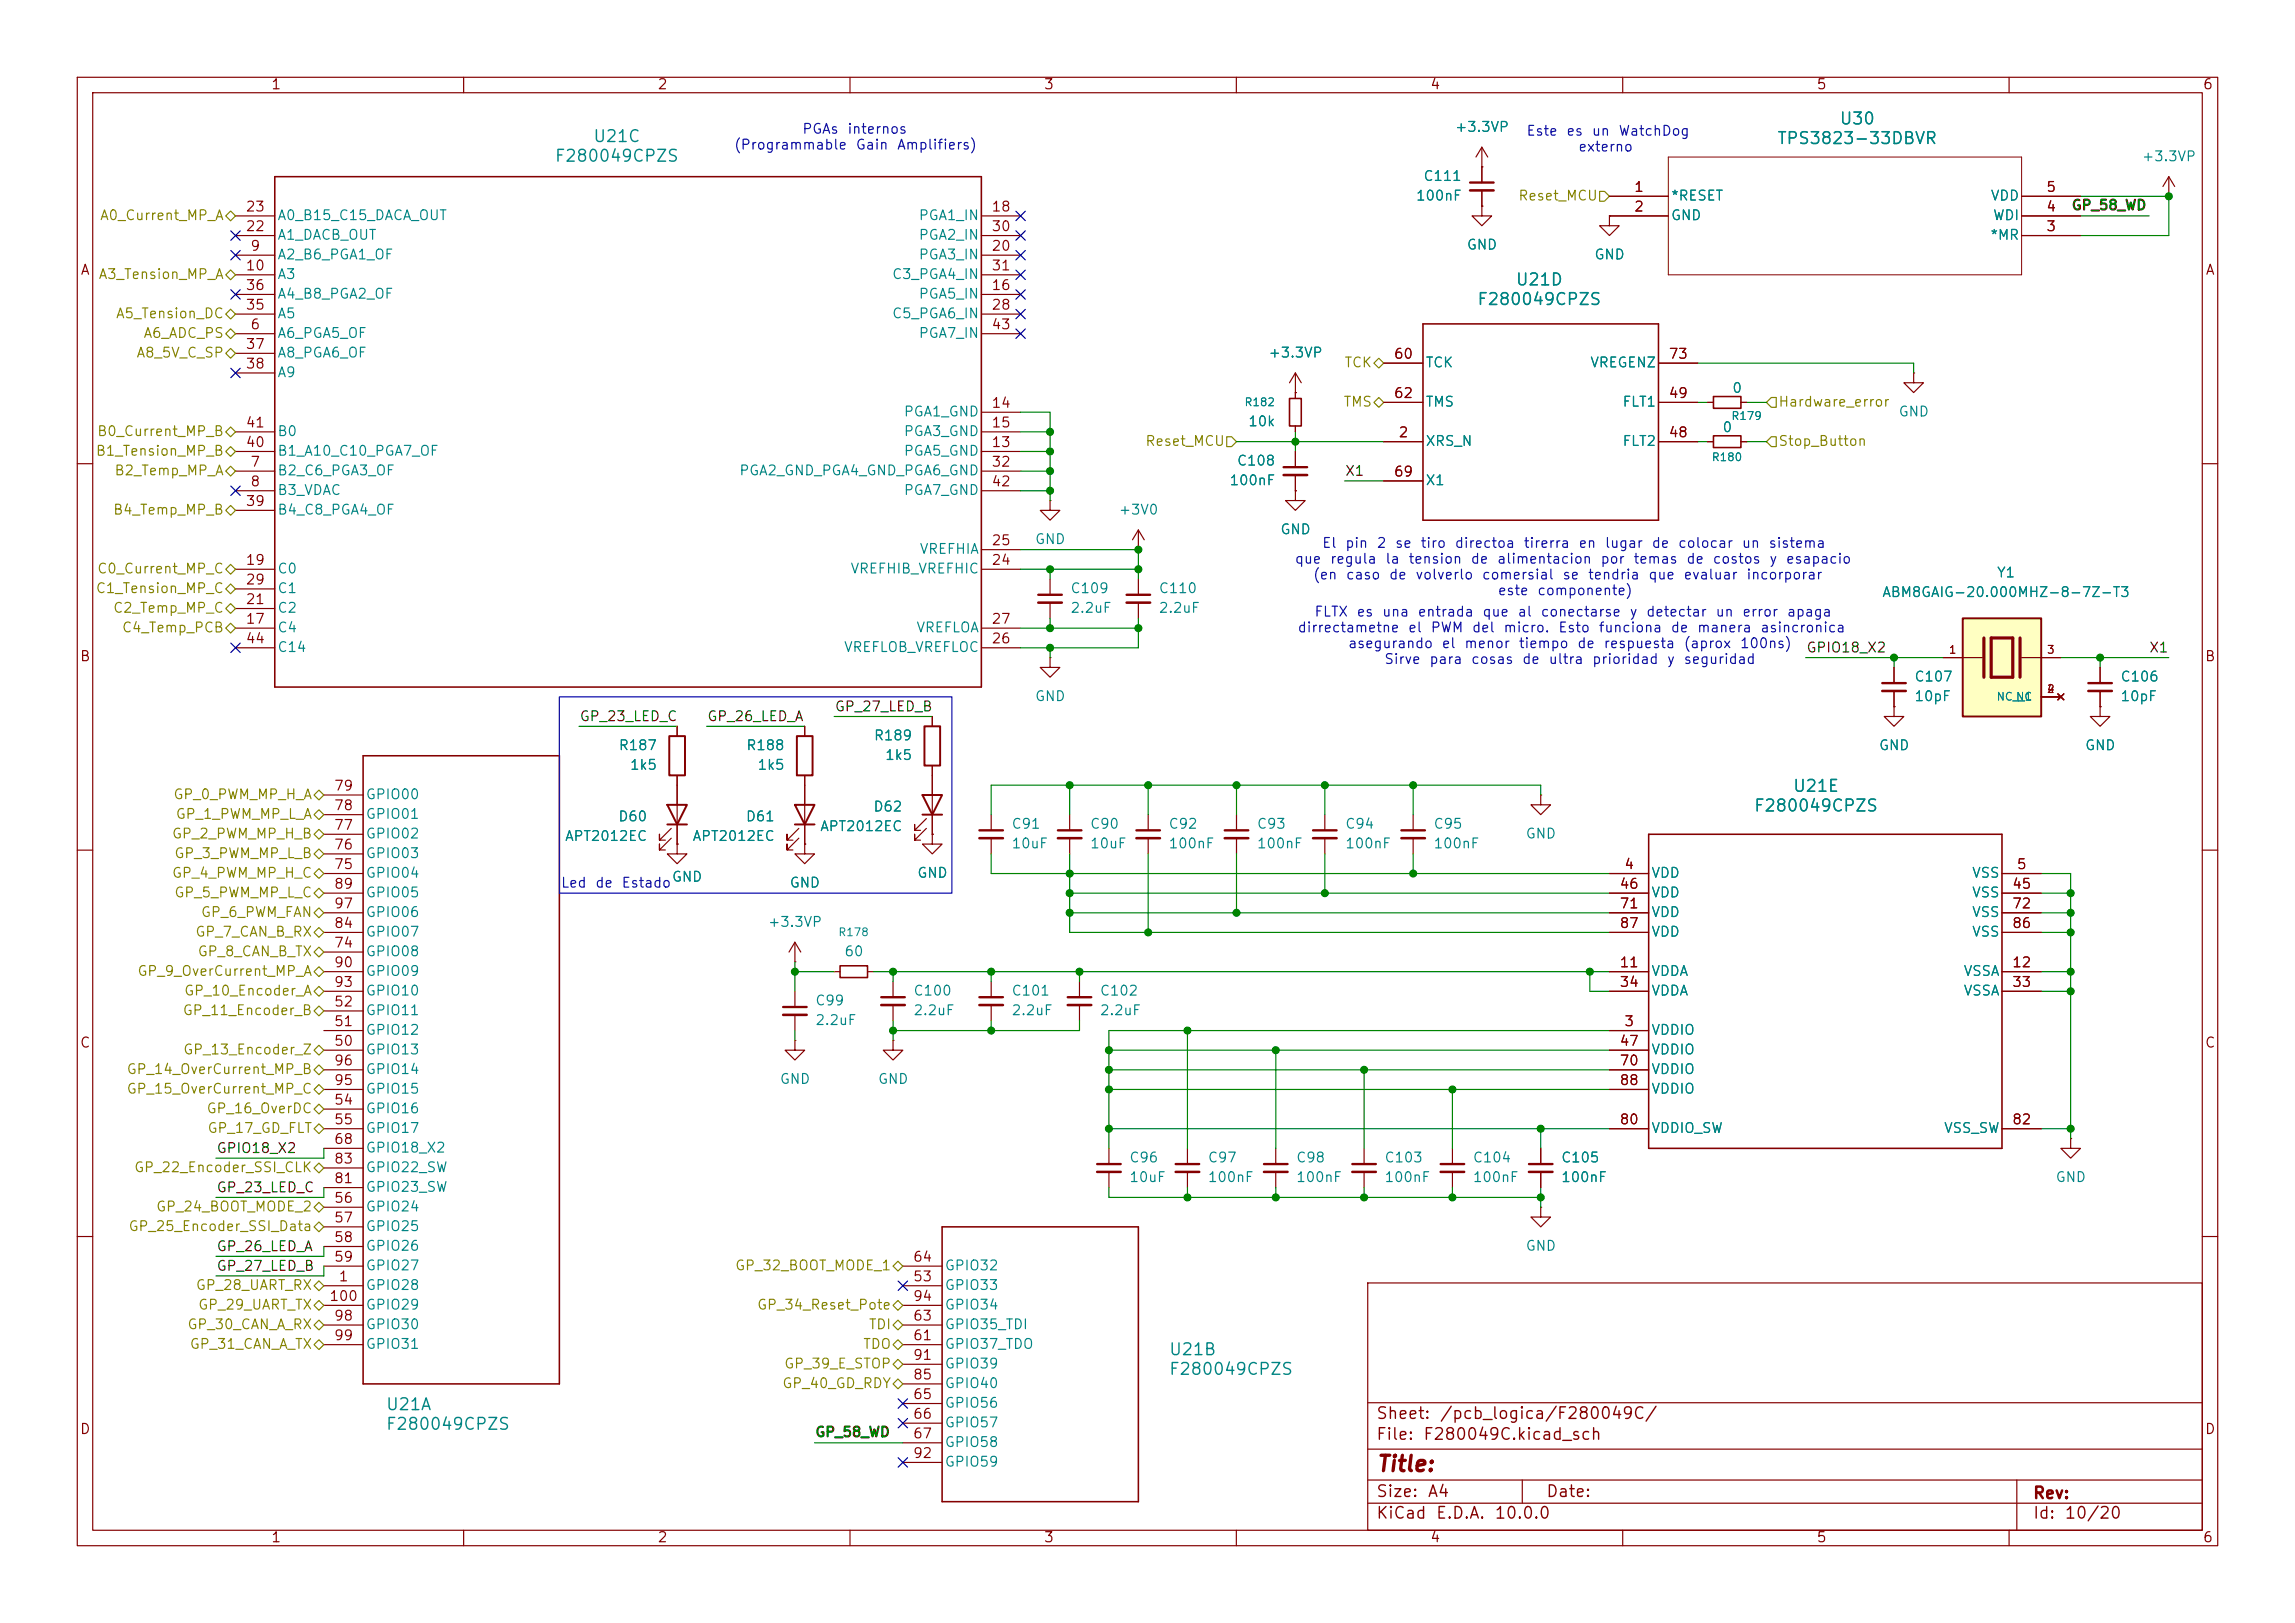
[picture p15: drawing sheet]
<svg xmlns="http://www.w3.org/2000/svg" width="297mm" height="210mm" viewBox="0 0 297 210" stroke-linecap="round" stroke-linejoin="round" font-family="sans-serif">
<defs><g id="words">
<text font-size="2" fill="#840000" x="178" y="190.9">Title:</text>
<g font-size="1.5" fill="#008484">
<text x="238" y="16.5">U30</text>
<text x="71.7" y="21.3">F280049CPZS</text>
<text x="76.7" y="18.8">U21C</text>
<text x="229.9" y="19">TPS3823-33DBVR</text>
<text x="191.1" y="39.9">F280049CPZS</text>
<text x="196" y="37.3">U21D</text>
<text x="226.9" y="105.4">F280049CPZS</text>
<text x="231.9" y="102.8">U21E</text>
<text x="151.2" y="178.3">F280049CPZS</text>
<text x="151.2" y="175.7">U21B</text>
<text x="49.8" y="182.9">U21A</text>
<text x="49.8" y="185.4">F280049CPZS</text>
</g>
<g font-size="1.5" fill="#840000">
<text x="178" y="184">Sheet:</text>
<text x="186.2" y="184">/pcb_logica/F280049C/</text>
<text x="178" y="186.7">File:</text>
<text x="184.1" y="186.7">F280049C.kicad_sch</text>
<text x="178" y="196.9">KiCad</text>
<text x="178" y="194.1">Size:</text>
<text x="184.7" y="194.1">A4</text>
<text x="185.7" y="196.9">E.D.A.</text>
<text x="193.3" y="196.9">10.0.0</text>
<text x="200" y="194.1">Date:</text>
<text x="263" y="194.3">Rev:</text>
<text x="263" y="196.9">Id:</text>
<text x="267.1" y="196.9">10/20</text>
</g>
<g font-size="1.3" fill="#840000">
<text x="35" y="11.9">1</text>
<text x="85" y="11.9">2</text>
<text x="135" y="11.9">3</text>
<text x="185" y="11.9">4</text>
<text x="235" y="11.9">5</text>
<text x="285" y="11.9">6</text>
<text x="31.7" y="27.7">23</text>
<text x="128.2" y="27.7">18</text>
<text x="211.4" y="25.1">1</text>
<text x="211.4" y="27.7">2</text>
<text x="264.7" y="27.7">4</text>
<text x="264.7" y="25.1">5</text>
<text x="10.3" y="35.9">A</text>
<text x="31.7" y="35.3">10</text>
<text x="31.7" y="30.2">22</text>
<text x="32.3" y="32.8">9</text>
<text x="128.2" y="32.8">20</text>
<text x="128.2" y="30.2">30</text>
<text x="128.2" y="35.3">31</text>
<text x="264.7" y="30.2">3</text>
<text x="285.3" y="35.9">A</text>
<text x="31.7" y="40.4">35</text>
<text x="31.7" y="37.8">36</text>
<text x="128.2" y="37.8">16</text>
<text x="128.2" y="40.4">28</text>
<text x="31.7" y="45.5">37</text>
<text x="32.3" y="42.9">6</text>
<text x="128.2" y="42.9">43</text>
<text x="180.3" y="46.7">60</text>
<text x="215.9" y="46.7">73</text>
<text x="31.7" y="48">38</text>
<text x="128.2" y="53.1">14</text>
<text x="180.3" y="51.8">62</text>
<text x="215.9" y="51.8">49</text>
<text x="31.7" y="58.2">40</text>
<text x="31.7" y="55.6">41</text>
<text x="128.2" y="58.2">13</text>
<text x="128.2" y="55.6">15</text>
<text x="180.9" y="56.9">2</text>
<text x="215.9" y="56.9">48</text>
<text x="31.7" y="65.8">39</text>
<text x="32.3" y="60.7">7</text>
<text x="32.3" y="63.2">8</text>
<text x="128.2" y="60.7">32</text>
<text x="128.2" y="63.2">42</text>
<text x="180.3" y="62">69</text>
<text x="128.2" y="70.9">25</text>
<text x="31.7" y="73.4">19</text>
<text x="31.7" y="75.9">29</text>
<text x="128.2" y="73.4">24</text>
<text x="31.7" y="81">17</text>
<text x="31.7" y="78.5">21</text>
<text x="31.7" y="83.6">44</text>
<text x="128.2" y="83.6">26</text>
<text x="128.2" y="81">27</text>
<text x="10.3" y="85.9">B</text>
<text x="285.3" y="85.9">B</text>
<text x="43.1" y="107.7">77</text>
<text x="43.1" y="105.2">78</text>
<text x="43.1" y="102.6">79</text>
<text x="43.1" y="112.8">75</text>
<text x="43.1" y="110.2">76</text>
<text x="210.1" y="112.8">4</text>
<text x="260.9" y="112.8">5</text>
<text x="43.1" y="115.3">89</text>
<text x="43.1" y="117.9">97</text>
<text x="209.5" y="115.3">46</text>
<text x="209.5" y="117.9">71</text>
<text x="260.3" y="115.3">45</text>
<text x="260.3" y="117.9">72</text>
<text x="43.1" y="122.9">74</text>
<text x="43.1" y="120.4">84</text>
<text x="43.1" y="125.5">90</text>
<text x="209.5" y="125.5">11</text>
<text x="209.5" y="120.4">87</text>
<text x="260.3" y="125.5">12</text>
<text x="260.3" y="120.4">86</text>
<text x="43.1" y="130.6">52</text>
<text x="43.1" y="128">93</text>
<text x="209.5" y="128">34</text>
<text x="260.3" y="128">33</text>
<text x="10.3" y="135.9">C</text>
<text x="43.1" y="135.6">50</text>
<text x="43.1" y="133.1">51</text>
<text x="209.5" y="135.6">47</text>
<text x="210.1" y="133.1">3</text>
<text x="285.3" y="135.9">C</text>
<text x="43.1" y="143.3">54</text>
<text x="43.1" y="140.7">95</text>
<text x="43.1" y="138.2">96</text>
<text x="209.5" y="138.2">70</text>
<text x="209.5" y="140.7">88</text>
<text x="43.1" y="145.8">55</text>
<text x="43.1" y="148.3">68</text>
<text x="209.5" y="145.8">80</text>
<text x="260.3" y="145.8">82</text>
<text x="43.1" y="156">56</text>
<text x="43.1" y="153.4">81</text>
<text x="43.1" y="150.9">83</text>
<text x="43.1" y="158.5">57</text>
<text x="43.1" y="161">58</text>
<text x="43.1" y="163.6">59</text>
<text x="43.7" y="166.1">1</text>
<text x="118.1" y="166.1">53</text>
<text x="118.1" y="163.6">64</text>
<text x="42.5" y="168.7">100</text>
<text x="43.1" y="171.2">98</text>
<text x="43.1" y="173.7">99</text>
<text x="118.1" y="173.7">61</text>
<text x="118.1" y="171.2">63</text>
<text x="118.1" y="168.7">94</text>
<text x="118.1" y="178.8">85</text>
<text x="118.1" y="176.3">91</text>
<text x="10.3" y="185.9">D</text>
<text x="118.1" y="181.4">65</text>
<text x="118.1" y="183.9">66</text>
<text x="285.3" y="185.9">D</text>
<text x="118.1" y="186.4">67</text>
<text x="118.1" y="189">92</text>
<text x="35" y="199.9">1</text>
<text x="85" y="199.9">2</text>
<text x="135" y="199.9">3</text>
<text x="185" y="199.9">4</text>
<text x="235" y="199.9">5</text>
<text x="285" y="199.9">6</text>
</g>
<g font-size="1.3" fill="#0000c2">
<text x="103.7" y="17.6">PGAs</text>
<text x="109.6" y="17.6">internos</text>
<text x="197.5" y="17.9">Este</text>
<text x="202.6" y="17.9">es</text>
<text x="205.9" y="17.9">un</text>
<text x="209.4" y="17.9">WatchDog</text>
<text x="94.9" y="19.7">(Programmable</text>
<text x="110.7" y="19.7">Gain</text>
<text x="116" y="19.7">Amplifiers)</text>
<text x="204.2" y="19.9">externo</text>
<text x="171" y="71.2">El</text>
<text x="174" y="71.2">pin</text>
<text x="178.1" y="71.2">2</text>
<text x="180.4" y="71.2">se</text>
<text x="183.7" y="71.2">tiro</text>
<text x="188.2" y="71.2">directoa</text>
<text x="197.1" y="71.2">tirerra</text>
<text x="204.2" y="71.2">en</text>
<text x="207.6" y="71.2">lugar</text>
<text x="213.7" y="71.2">de</text>
<text x="217.1" y="71.2">colocar</text>
<text x="225.3" y="71.2">un</text>
<text x="228.8" y="71.2">sistema</text>
<text x="167.5" y="73.3">que</text>
<text x="169.8" y="75.3">(en</text>
<text x="172" y="73.3">regula</text>
<text x="174.1" y="75.3">caso</text>
<text x="179.2" y="73.3">la</text>
<text x="179.7" y="75.3">de</text>
<text x="182.2" y="73.3">tension</text>
<text x="183.1" y="75.3">volverlo</text>
<text x="190.2" y="73.3">de</text>
<text x="191.7" y="75.3">comersial</text>
<text x="193.6" y="73.3">alimentacion</text>
<text x="193.7" y="77.3">este</text>
<text x="198.9" y="77.3">componente)</text>
<text x="202.1" y="75.3">se</text>
<text x="205.4" y="75.3">tendria</text>
<text x="207" y="73.3">por</text>
<text x="211.3" y="73.3">temas</text>
<text x="213.2" y="75.3">que</text>
<text x="217.8" y="75.3">evaluar</text>
<text x="218.1" y="73.3">de</text>
<text x="221.6" y="73.3">costos</text>
<text x="225.9" y="75.3">incorporar</text>
<text x="228.9" y="73.3">y</text>
<text x="231" y="73.3">esapacio</text>
<text x="167.8" y="82.1">dirrectametne</text>
<text x="170" y="80.1">FLTX</text>
<text x="175.5" y="80.1">es</text>
<text x="178.8" y="80.1">una</text>
<text x="182.1" y="82.1">el</text>
<text x="183.4" y="80.1">entrada</text>
<text x="185.1" y="82.1">PWM</text>
<text x="190.4" y="82.1">del</text>
<text x="191.7" y="80.1">que</text>
<text x="194.5" y="82.1">micro.</text>
<text x="196.3" y="80.1">al</text>
<text x="199.3" y="80.1">conectarse</text>
<text x="201.6" y="82.1">Esto</text>
<text x="206.8" y="82.1">funciona</text>
<text x="210.8" y="80.1">y</text>
<text x="212.9" y="80.1">detectar</text>
<text x="216.1" y="82.1">de</text>
<text x="219.5" y="82.1">manera</text>
<text x="221.9" y="80.1">un</text>
<text x="225.4" y="80.1">error</text>
<text x="227.7" y="82.1">asincronica</text>
<text x="231.2" y="80.1">apaga</text>
<text x="174.4" y="84.2">asegurando</text>
<text x="179.1" y="86.2">Sirve</text>
<text x="184.9" y="86.2">para</text>
<text x="186.5" y="84.2">el</text>
<text x="189.4" y="84.2">menor</text>
<text x="190.3" y="86.2">cosas</text>
<text x="196.4" y="84.2">tiempo</text>
<text x="196.9" y="86.2">de</text>
<text x="200.3" y="86.2">ultra</text>
<text x="204" y="84.2">de</text>
<text x="206" y="86.2">prioridad</text>
<text x="207.4" y="84.2">respuesta</text>
<text x="215.7" y="86.2">y</text>
<text x="217.8" y="86.2">seguridad</text>
<text x="217.8" y="84.2">(aprox</text>
<text x="225.1" y="84.2">100ns)</text>
<text x="72.5" y="115.2">Led</text>
<text x="76.9" y="115.2">de</text>
<text x="80.4" y="115.2">Estado</text>
</g>
<g font-size="1.3" fill="#008484">
<text x="188.2" y="17.4">+3.3VP</text>
<text x="184.1" y="23.7">C111</text>
<text x="277.1" y="21.2">+3.3VP</text>
<text x="35.8" y="28.8">A0_B15_C15_DACA_OUT</text>
<text x="118.8" y="28.8">PGA1_IN</text>
<text x="183.2" y="26.3">100nF</text>
<text x="216.2" y="26.3">*RESET</text>
<text x="216.2" y="28.8">GND</text>
<text x="257.5" y="26.3">VDD</text>
<text x="257.8" y="28.8">WDI</text>
<text x="35.8" y="33.9">A2_B6_PGA1_OF</text>
<text x="35.8" y="31.3">A1_DACB_OUT</text>
<text x="118.8" y="33.9">PGA3_IN</text>
<text x="118.8" y="31.3">PGA2_IN</text>
<text x="189.7" y="32.6">GND</text>
<text x="206.2" y="33.9">GND</text>
<text x="257.5" y="31.3">*MR</text>
<text x="35.8" y="36.4">A3</text>
<text x="35.8" y="41.5">A5</text>
<text x="35.8" y="39">A4_B8_PGA2_OF</text>
<text x="115.4" y="41.5">C5_PGA6_IN</text>
<text x="115.4" y="36.4">C3_PGA4_IN</text>
<text x="118.8" y="39">PGA5_IN</text>
<text x="35.8" y="44">A6_PGA5_OF</text>
<text x="35.8" y="46.6">A8_PGA6_OF</text>
<text x="118.8" y="44">PGA7_IN</text>
<text x="164.1" y="46.6">+3.3VP</text>
<text x="184.4" y="47.9">TCK</text>
<text x="205.7" y="47.9">VREGENZ</text>
<text x="35.8" y="49.1">A9</text>
<text x="184.4" y="52.9">TMS</text>
<text x="209.9" y="52.9">FLT1</text>
<text x="224.1" y="51.2">0</text>
<text x="35.8" y="59.3">B1_A10_C10_PGA7_OF</text>
<text x="35.8" y="56.7">B0</text>
<text x="116.9" y="59.3">PGA5_GND</text>
<text x="116.9" y="54.2">PGA1_GND</text>
<text x="116.9" y="56.7">PGA3_GND</text>
<text x="161.4" y="55.5">10k</text>
<text x="184.4" y="58">XRS_N</text>
<text x="209.9" y="58">FLT2</text>
<text x="222.8" y="56.2">0</text>
<text x="245.6" y="54.2">GND</text>
<text x="35.8" y="61.8">B2_C6_PGA3_OF</text>
<text x="35.8" y="64.4">B3_VDAC</text>
<text x="95.6" y="61.8">PGA2_GND_PGA4_GND_PGA6_GND</text>
<text x="116.9" y="64.4">PGA7_GND</text>
<text x="159" y="63.1">100nF</text>
<text x="160" y="60.6">C108</text>
<text x="184.4" y="63.1">X1</text>
<text x="35.8" y="66.9">B4_C8_PGA4_OF</text>
<text x="118.9" y="72">VREFHIA</text>
<text x="133.9" y="70.7">GND</text>
<text x="144.7" y="66.9">+3V0</text>
<text x="165.6" y="69.4">GND</text>
<text x="35.8" y="74.5">C0</text>
<text x="35.8" y="77.1">C1</text>
<text x="110" y="74.5">VREFHIB_VREFHIC</text>
<text x="138.4" y="77.1">C109</text>
<text x="149.9" y="77.1">C110</text>
<text x="243.5" y="77.6">ABM8GAIG-20.000MHZ-8-7Z-T3</text>
<text x="258.3" y="75">Y1</text>
<text x="35.8" y="82.1">C4</text>
<text x="35.8" y="79.6">C2</text>
<text x="118.5" y="82.1">VREFLOA</text>
<text x="138.4" y="79.6">2.2uF</text>
<text x="149.9" y="79.6">2.2uF</text>
<text x="35.8" y="84.7">C14</text>
<text x="109.1" y="84.7">VREFLOB_VREFLOC</text>
<text x="247.7" y="88.5">C107</text>
<text x="274.3" y="88.5">C106</text>
<text x="133.9" y="91">GND</text>
<text x="247.7" y="91">10pF</text>
<text x="274.3" y="91">10pF</text>
<text x="80" y="97.4">R187</text>
<text x="81.4" y="99.9">1k5</text>
<text x="96.5" y="97.4">R188</text>
<text x="97.9" y="99.9">1k5</text>
<text x="113" y="96.1">R189</text>
<text x="114.5" y="98.7">1k5</text>
<text x="243.1" y="97.4">GND</text>
<text x="269.7" y="97.4">GND</text>
<text x="47.2" y="106.3">GPIO01</text>
<text x="47.2" y="103.7">GPIO00</text>
<text x="79.9" y="106.6">D60</text>
<text x="96.4" y="106.6">D61</text>
<text x="106" y="107.9">APT2012EC</text>
<text x="112.9" y="105.3">D62</text>
<text x="130.8" y="107.5">C91</text>
<text x="141" y="107.5">C90</text>
<text x="151.1" y="107.5">C92</text>
<text x="162.6" y="107.5">C93</text>
<text x="174" y="107.5">C94</text>
<text x="185.4" y="107.5">C95</text>
<text x="47.2" y="113.9">GPIO04</text>
<text x="47.2" y="111.4">GPIO03</text>
<text x="47.2" y="108.8">GPIO02</text>
<text x="73" y="109.1">APT2012EC</text>
<text x="89.5" y="109.1">APT2012EC</text>
<text x="118.6" y="113.9">GND</text>
<text x="130.8" y="110.1">10uF</text>
<text x="141" y="110.1">10uF</text>
<text x="151.1" y="110.1">100nF</text>
<text x="162.6" y="110.1">100nF</text>
<text x="174" y="110.1">100nF</text>
<text x="185.4" y="110.1">100nF</text>
<text x="197.4" y="108.8">GND</text>
<text x="213.6" y="113.9">VDD</text>
<text x="255.1" y="113.9">VSS</text>
<text x="47.2" y="116.4">GPIO05</text>
<text x="47.2" y="119">GPIO06</text>
<text x="86.9" y="114.4">GND</text>
<text x="102.1" y="115.2">GND</text>
<text x="213.6" y="116.4">VDD</text>
<text x="213.6" y="119">VDD</text>
<text x="255.1" y="116.4">VSS</text>
<text x="255.1" y="119">VSS</text>
<text x="47.2" y="124.1">GPIO08</text>
<text x="47.2" y="121.5">GPIO07</text>
<text x="99.3" y="120.2">+3.3VP</text>
<text x="109.2" y="124.1">60</text>
<text x="213.6" y="121.5">VDD</text>
<text x="255.1" y="121.5">VSS</text>
<text x="47.2" y="131.7">GPIO11</text>
<text x="47.2" y="126.6">GPIO09</text>
<text x="47.2" y="129.1">GPIO10</text>
<text x="105.4" y="130.4">C99</text>
<text x="118.1" y="129.1">C100</text>
<text x="118.1" y="131.7">2.2uF</text>
<text x="130.8" y="129.1">C101</text>
<text x="130.8" y="131.7">2.2uF</text>
<text x="142.2" y="129.1">C102</text>
<text x="142.2" y="131.7">2.2uF</text>
<text x="213.6" y="126.6">VDDA</text>
<text x="213.6" y="129.1">VDDA</text>
<text x="254" y="126.6">VSSA</text>
<text x="254" y="129.1">VSSA</text>
<text x="47.2" y="136.8">GPIO13</text>
<text x="47.2" y="134.2">GPIO12</text>
<text x="105.4" y="132.9">2.2uF</text>
<text x="213.6" y="134.2">VDDIO</text>
<text x="213.6" y="136.8">VDDIO</text>
<text x="47.2" y="141.8">GPIO15</text>
<text x="47.2" y="139.3">GPIO14</text>
<text x="100.8" y="140.6">GND</text>
<text x="113.5" y="140.6">GND</text>
<text x="213.6" y="139.3">VDDIO</text>
<text x="213.6" y="141.8">VDDIO</text>
<text x="47.2" y="144.4">GPIO16</text>
<text x="47.2" y="146.9">GPIO17</text>
<text x="47.2" y="149.5">GPIO18_X2</text>
<text x="213.6" y="146.9">VDDIO_SW</text>
<text x="251.5" y="146.9">VSS_SW</text>
<text x="47.2" y="154.5">GPIO23_SW</text>
<text x="47.2" y="152">GPIO22_SW</text>
<text x="146.1" y="150.7">C96</text>
<text x="146.1" y="153.3">10uF</text>
<text x="156.2" y="153.3">100nF</text>
<text x="156.2" y="150.7">C97</text>
<text x="167.6" y="153.3">100nF</text>
<text x="167.6" y="150.7">C98</text>
<text x="179.1" y="150.7">C103</text>
<text x="179.1" y="153.3">100nF</text>
<text x="190.5" y="150.7">C104</text>
<text x="190.5" y="153.3">100nF</text>
<text x="201.9" y="150.7">C105</text>
<text x="201.9" y="153.3">100nF</text>
<text x="265.9" y="153.3">GND</text>
<text x="47.2" y="157.1">GPIO24</text>
<text x="47.2" y="159.6">GPIO25</text>
<text x="47.2" y="167.2">GPIO28</text>
<text x="47.2" y="162.2">GPIO26</text>
<text x="47.2" y="164.7">GPIO27</text>
<text x="122.2" y="167.2">GPIO33</text>
<text x="122.2" y="164.7">GPIO32</text>
<text x="197.4" y="162.2">GND</text>
<text x="47.2" y="172.3">GPIO30</text>
<text x="47.2" y="169.8">GPIO29</text>
<text x="122.2" y="172.3">GPIO35_TDI</text>
<text x="122.2" y="169.8">GPIO34</text>
<text x="47.2" y="174.9">GPIO31</text>
<text x="122.2" y="174.9">GPIO37_TDO</text>
<text x="122.2" y="179.9">GPIO40</text>
<text x="122.2" y="177.4">GPIO39</text>
<text x="122.2" y="182.5">GPIO56</text>
<text x="122.2" y="185">GPIO57</text>
<text x="122.2" y="187.6">GPIO58</text>
<text x="122.2" y="190.1">GPIO59</text>
</g>
<g font-size="1.3" fill="#848400">
<text x="12.9" y="28.8">A0_Current_MP_A</text>
<text x="196.4" y="26.3">Reset_MCU</text>
<text x="12.7" y="36.4">A3_Tension_MP_A</text>
<text x="14.9" y="41.5">A5_Tension_DC</text>
<text x="17.6" y="46.6">A8_5V_C_SP</text>
<text x="18.5" y="44">A6_ADC_PS</text>
<text x="173.9" y="47.9">TCK</text>
<text x="173.8" y="52.9">TMS</text>
<text x="230.1" y="52.9">Hardware_error</text>
<text x="12.3" y="59.3">B1_Tension_MP_B</text>
<text x="12.5" y="56.7">B0_Current_MP_B</text>
<text x="148.1" y="58">Reset_MCU</text>
<text x="230.1" y="58">Stop_Button</text>
<text x="14.7" y="61.8">B2_Temp_MP_A</text>
<text x="14.5" y="66.9">B4_Temp_MP_B</text>
<text x="12.3" y="77.1">C1_Tension_MP_C</text>
<text x="12.5" y="74.5">C0_Current_MP_C</text>
<text x="14.5" y="79.6">C2_Temp_MP_C</text>
<text x="15.7" y="82.1">C4_Temp_PCB</text>
<text x="22.3" y="103.7">GP_0_PWM_MP_H_A</text>
<text x="22.6" y="106.3">GP_1_PWM_MP_L_A</text>
<text x="22.2" y="113.9">GP_4_PWM_MP_H_C</text>
<text x="22.2" y="108.8">GP_2_PWM_MP_H_B</text>
<text x="22.5" y="111.4">GP_3_PWM_MP_L_B</text>
<text x="22.5" y="116.4">GP_5_PWM_MP_L_C</text>
<text x="25.9" y="119">GP_6_PWM_FAN</text>
<text x="25.2" y="121.5">GP_7_CAN_B_RX</text>
<text x="25.5" y="124.1">GP_8_CAN_B_TX</text>
<text x="17.7" y="126.6">GP_9_OverCurrent_MP_A</text>
<text x="23.6" y="131.7">GP_11_Encoder_B</text>
<text x="23.7" y="129.1">GP_10_Encoder_A</text>
<text x="23.6" y="136.8">GP_13_Encoder_Z</text>
<text x="16.3" y="141.8">GP_15_OverCurrent_MP_C</text>
<text x="16.3" y="139.3">GP_14_OverCurrent_MP_B</text>
<text x="26.6" y="144.4">GP_16_OverDC</text>
<text x="26.8" y="146.9">GP_17_GD_FLT</text>
<text x="17.3" y="152">GP_22_Encoder_SSI_CLK</text>
<text x="16.5" y="159.6">GP_25_Encoder_SSI_Data</text>
<text x="20.1" y="157.1">GP_24_BOOT_MODE_2</text>
<text x="25.2" y="167.2">GP_28_UART_RX</text>
<text x="95" y="164.7">GP_32_BOOT_MODE_1</text>
<text x="24.2" y="172.3">GP_30_CAN_A_RX</text>
<text x="25.6" y="169.8">GP_29_UART_TX</text>
<text x="97.9" y="169.8">GP_34_Reset_Pote</text>
<text x="112.3" y="172.3">TDI</text>
<text x="24.5" y="174.9">GP_31_CAN_A_TX</text>
<text x="101.1" y="179.9">GP_40_GD_RDY</text>
<text x="101.4" y="177.4">GP_39_E_STOP</text>
<text x="111.6" y="174.9">TDO</text>
</g>
<g font-size="1.3">
<text x="268" y="27.5">GP_58_WD</text>
<text x="174" y="61.9">X1</text>
<text x="233.7" y="84.7">GPIO18_X2</text>
<text x="278" y="84.7">X1</text>
<text x="74.9" y="93.6">GP_23_LED_C</text>
<text x="91.4" y="93.6">GP_26_LED_A</text>
<text x="107.9" y="92.4">GP_27_LED_B</text>
<text x="27.9" y="149.5">GPIO18_X2</text>
<text x="27.9" y="154.6">GP_23_LED_C</text>
<text x="27.9" y="164.8">GP_27_LED_B</text>
<text x="27.9" y="162.2">GP_26_LED_A</text>
<text x="105.4" y="186.2">GP_58_WD</text>
</g>
<g font-size="1" fill="#008484">
<text x="161" y="52.8">R182</text>
<text x="221.4" y="59.9">R180</text>
<text x="224" y="54.6">R179</text>
<text x="258.3" y="90.9">NC__1</text>
<text x="260.8" y="90.9">NC</text>
<text x="108.4" y="121.4">R178</text>
</g>
<g font-size="1" fill="#840000">
<text x="252.1" y="84.8">1</text>
<text x="264.8" y="89.9">2</text>
<text x="264.8" y="84.8">3</text>
<text x="264.8" y="89.9">4</text>
</g>
</g></defs>
<g fill="none" stroke="#840000" stroke-width=".15">
<path d="M10 10h277v190h-277zM12 12h273v186h-273zM60 10v2M110 10v2M160 10v2M191.8 19.1l.7 1.2M191.8 19.1l-.8 1.2M191.8 19.1v2.5M210 10v2M260 10v2M30.5 27.9h5.1M30.5 30.5h5.1"/>
<path d="M30.5 33h5.1M30.5 35.6h5.1M30.5 38.1h5.1M127 27.9h5.1M127 30.5h5.1M127 33h5.1M127 35.6h5.1M127 38.1h5.1M191.8 21.6h.1M208.3 27.9v1.3h1.2l-1.2 1.3-1.3-1.3h1.3M208.3 27.9h.1M208.3 25.4h7.6"/>
<path d="M208.3 27.9h7.6M261.6 25.4h7.6M261.6 27.9h7.6M261.6 30.5h7.6M30.5 43.2h5.1M30.5 58.4h5.1M30.5 55.9h5.1M30.5 40.6h5.1M30.5 45.7h5.1M30.5 48.3h5.1M127 43.2h5.1M127 58.4h5.1"/>
<path d="M127 53.3h5.1M127 55.9h5.1M127 40.6h5.1M167.6 50.8h.1M167.6 48.3v3.3M167.6 55.1v.8M167.6 58.4v2.1M167.6 48.3l-.7 1.2M167.6 48.3l.8 1.2M179.1 57.2h5M179.1 52.1h5M179.1 47h5"/>
<path d="M214.6 57.2h5.1M214.6 52.1h5.1M214.6 47h5.1M10 60h2M30.5 61h5.1M30.5 63.5h5.1M30.5 73.7h5.1M30.5 78.7h5.1M30.5 76.2h5.1M30.5 66h5.1M127 61h5.1M127 63.5h5.1"/>
<path d="M127 73.7h5.1M127 71.1h5.1M135.9 64.8v1.2h1.3l-1.3 1.3-1.3-1.3h1.3M135.9 64.8h.1M135.9 74.9v2.1M135.9 78v2M147.3 71.1h.1M147.3 68.6l-.7 1.3M147.3 68.6l.8 1.3M147.3 68.6v2.5M147.3 74.9v2.1M147.3 78v2"/>
<path d="M167.6 63.5v1.3h1.3l-1.3 1.2-1.2-1.2h1.2M167.6 63.5h.1M167.6 61.5v2M179.1 62.2h5M285 60h2M30.5 81.3h5.1M30.5 83.8h5.1M87.6 94v1.3M104.1 94v1.3M127 81.3h5.1M127 83.8h5.1M135.9 85.1v1.3h1.3l-1.3 1.2-1.3-1.2h1.3"/>
<path d="M135.9 85.1h.1M245.1 91.4v1.3h1.3l-1.3 1.3-1.3-1.3h1.3M245.1 91.4h.1M245.1 86.4v2M245.1 89.4v2M271.8 91.4v1.3h1.2l-1.2 1.3-1.3-1.3h1.3M271.8 91.4h.1M10 110h2M86.9 108.5l-1.6 1.5v-.8v.8h.8M86.9 107.2l-1.6 1.5v-.7v.7h.8M87.6 109.2v1.3h1.3l-1.3 1.3-1.2-1.3h1.2M87.6 109.2h.1"/>
<path d="M87.6 100.3v8.9M103.4 108.5l-1.5 1.5v-.8v.8h.7M103.4 107.2l-1.5 1.5v-.7v.7h.7M104.1 100.3v8.9M119.9 107.2l-1.5 1.5v-.7v.7h.7M119.9 105.9l-1.5 1.5v-.7v.7h.7M120.6 100.3v7.7M128.3 105.4v2M128.3 108.5v2M138.4 105.4v2M138.4 108.5v2M148.6 105.4v2"/>
<path d="M148.6 108.5v2M160 105.4v2M160 108.5v2M171.4 105.4v2M171.4 108.5v2M182.9 105.4v2M182.9 108.5v2M199.4 102.9v1.2h1.3l-1.3 1.3-1.3-1.3h1.3M199.4 102.9h.1M208.3 113h5.1M208.3 115.6h5.1M208.3 118.1h5.1"/>
<path d="M259.1 113h5.1M259.1 115.6h5.1M259.1 118.1h5.1M285 110h2M115.6 134.6v1.3h1.2l-1.2 1.3-1.3-1.3h1.3M115.6 134.6h.1M139.7 127v2M139.7 130v2.1M208.3 133.4h5.1M208.3 125.7h5.1M208.3 128.3h5.1M208.3 135.9h5.1"/>
<path d="M208.3 138.4h5.1M208.3 120.7h5.1M259.1 125.7h5.1M259.1 128.3h5.1M259.1 120.7h5.1M188 148.6v2M188 151.6v2.1M199.4 156.2v1.3h1.3l-1.3 1.3-1.3-1.3h1.3M199.4 156.2h.1M208.3 146.1h5.1M208.3 141h5.1M259.1 146.1h5.1"/>
<path d="M268 147.3v1.3h1.2l-1.2 1.3-1.3-1.3h1.3M268 147.3h.1M10 160h2M177 166h108v32h-108zM285 160h2M60 198v2M110 198v2M160 198v2M177 194.5h108M177 191.5h108M177 187.5h108M177 181.5h108"/>
<path d="M197 191.5v3M210 198v2M260 198v2M261 191.5v6.5"/>
</g>
<path d="M215.9 20.3h45.7v15.3h-45.7z" fill="none" stroke="#840000" stroke-width=".13"/>
<path d="M134.4 77h3M145.8 77h3M166.1 60.5h3.1M243.6 88.4h3M126.7 107.4h3.1M136.9 107.4h3.1M147.1 107.4h3M158.5 107.4h3M169.9 107.4h3.1M181.4 107.4h3M138.2 129h3M186.4 150.6h3.1" fill="none" stroke="#840000" stroke-width=".3"/>
<path d="M134.4 78h3M145.8 78h3M166.1 61.5h3.1M243.6 89.4h3M126.7 108.5h3.1M136.9 108.5h3.1M147.1 108.5h3M158.5 108.5h3M169.9 108.5h3.1M181.4 108.5h3M138.2 130h3M186.4 151.6h3.1" fill="none" stroke="#840000" stroke-width=".33"/>
<path d="M86.6 95.3h2v5h-2zM103.1 95.3h2.1v5h-2.1zM86.4 104.1h2.5l-1.3 2.6zM86.4 106.7h2.5M102.9 104.1h2.5l-1.3 2.6zM102.9 106.7h2.5M119.4 102.9h2.5l-1.3 2.5zM119.4 105.4h2.5" fill="none" stroke="#840000" stroke-width=".25"/>
<path d="M35.6 22.9h91.4v66h-91.4zM166.9 51.6h1.5v3.5h-1.5zM184.1 41.9h30.5v25.4h-30.5zM213.4 108h45.7v40.6h-45.7z" fill="none" stroke="#840000" stroke-width=".2"/>
<path d="M254 80h10.2v12.7h-10.2z" fill="#ffffc2"/>
<g fill="none" stroke="#840000" stroke-width=".15">
<path d="M191.8 26.7v1.2h-1.3l1.3 1.3 1.2-1.3h-1.2M191.8 26.7h.1M191.8 21.6h.1M191.8 21.6v2M191.8 24.6v2.1M208.3 27.9h.1M208.3 25.4h7.6M208.3 27.9h7.6M261.6 25.4h7.6M261.6 27.9h7.6M261.6 30.5h7.6M280.7 25.4h.1"/>
<path d="M280.7 22.9l-.8 1.2M280.7 22.9l.7 1.2M280.7 22.9v2.5M167.6 50.8h.1M167.6 50.8v.8M167.6 55.1v.8M167.6 58.4v2.1M179.1 52.1h5M179.1 57.2h5M179.1 47h5M214.6 52.1h5.1M214.6 57.2h5.1"/>
<path d="M214.6 47h5.1M221 52.1h.7M221 57.2h.7M225.3 52.1h.8M225.3 57.2h.8M247.6 48.3v1.2h1.3l-1.3 1.3-1.2-1.3h1.2M247.6 48.3h.1M167.6 63.5h.1M167.6 61.5v2M179.1 62.2h5M87.6 94v1.3M104.1 94v1.3"/>
<path d="M120.6 92.7v1.3M120.6 99.1v3.8M245.1 91.4h.1M245.1 86.4v2M245.1 89.4v2M251.5 85.1h5M261.6 85.1h5.1M264.2 90.2h2.5M266.3 89.8l.8 .8M267.1 89.8l-.8 .8M271.8 91.4h.1M271.8 86.4v2"/>
<path d="M271.8 89.4v2M41.9 113h5.1M41.9 110.5h5.1M41.9 108h5.1M41.9 105.4h5.1M41.9 102.9h5.1M41.9 115.6h5.1M41.9 118.1h5.1M87.6 109.2h.1M87.6 100.3v3.8M87.6 106.7v2.5M104.1 109.2v1.3h1.3l-1.3 1.3-1.2-1.3h1.2"/>
<path d="M104.1 109.2h.1M104.1 100.3v3.8M104.1 106.7v2.5M120.6 108v1.2h1.3l-1.3 1.3-1.2-1.3h1.2M120.6 108h.1M120.6 105.4v2.6M208.3 113h5.1M208.3 115.6h5.1M208.3 118.1h5.1M259.1 113h5.1M259.1 115.6h5.1M259.1 118.1h5.1"/>
<path d="M41.9 135.9h5.1M41.9 133.4h5.1M41.9 130.8h5.1M41.9 123.2h5.1M41.9 120.7h5.1M41.9 125.7h5.1M41.9 128.3h5.1M41.9 138.4h5.1M102.9 134.6v1.3h1.2l-1.2 1.3-1.3-1.3h1.3M102.9 134.6h.1M102.9 124.5h.1M102.9 121.9v2.6"/>
<path d="M102.9 128.3v2M102.9 131.3v2.1M102.9 121.9l-.8 1.3M102.9 121.9l.7 1.3M107.9 125.7h.8M112.3 125.7h.7M115.6 127v2M115.6 130v2.1M128.3 127v2M128.3 130v2.1M208.3 135.9h5.1M208.3 133.4h5.1"/>
<path d="M208.3 120.7h5.1M208.3 125.7h5.1M208.3 128.3h5.1M208.3 138.4h5.1M259.1 120.7h5.1M259.1 125.7h5.1M259.1 128.3h5.1M41.9 143.5h5.1M41.9 146.1h5.1M41.9 156.2h5.1M41.9 158.8h5.1M41.9 148.6h5.1"/>
<path d="M41.9 153.7h5.1M41.9 151.1h5.1M41.9 141h5.1M143.5 148.6v2M143.5 151.6v2.1M153.7 148.6v2M153.7 151.6v2.1M165.1 148.6v2M165.1 151.6v2.1M176.5 148.6v2M176.5 151.6v2.1M199.4 148.6v2"/>
<path d="M199.4 151.6v2.1M208.3 146.1h5.1M208.3 141h5.1M259.1 146.1h5.1M41.9 166.4h5.1M41.9 174h5.1M41.9 171.5h5.1M41.9 163.8h5.1M41.9 168.9h5.1M41.9 161.3h5.1M116.8 166.4h5.1M116.8 174h5.1"/>
<path d="M116.8 171.5h5.1M116.8 163.8h5.1M116.8 179.1h5.1M116.8 176.5h5.1M116.8 168.9h5.1M116.8 181.6h5.1M116.8 184.2h5.1M116.8 186.7h5.1M116.8 189.2h5.1"/>
</g>
<path d="M119.6 94h2.1v5.1h-2.1zM254 80h10.2v12.7h-10.2z" fill="none" stroke="#840000" stroke-width=".25"/>
<path d="M256.7 82.6v5M257.7 82.6h2.8v5h-2.8zM261.4 82.6v5" fill="none" stroke="#840000" stroke-width=".41"/>
<path d="M221.7 51.3h3.6v1.5h-3.6zM221.7 56.4h3.6v1.5h-3.6zM47 97.8h25.4v81.3h-25.4zM108.7 125h3.6v1.5h-3.6zM121.9 158.8h25.4v35.5h-25.4z" fill="none" stroke="#840000" stroke-width=".2"/>
<path d="M190.2 23.6h3.1M270.3 88.4h3M101.3 130.3h3.1M114 129h3.1M126.7 129h3.1M142 150.6h3M152.1 150.6h3.1M163.6 150.6h3M175 150.6h3.1M197.9 150.6h3" fill="none" stroke="#840000" stroke-width=".3"/>
<path d="M190.2 24.6h3.1M270.3 89.4h3M101.3 131.3h3.1M114 130h3.1M126.7 130h3.1M142 151.6h3M152.1 151.6h3.1M163.6 151.6h3M175 151.6h3.1M197.9 151.6h3" fill="none" stroke="#840000" stroke-width=".33"/>
<g fill="none" stroke="#848400" stroke-width=".15">
<path d="M29.2 27.9l.6-.6 .7 .6-.7 .7zM29.2 35.6l.6-.7 .7 .7-.7 .6zM207 24.8h.6l.7 .6-.7 .6h-.6zM29.2 40.6l.6-.6 .7 .6-.7 .7zM29.2 45.7l.6-.6 .7 .6-.7 .7zM29.2 58.4l.6-.6 .7 .6-.7 .7zM29.2 55.9l.6-.7 .7 .7-.7 .6zM29.8 42.5l.7 .7-.7 .6-.6-.6zM158.7 56.5h.7l.6 .7-.6 .6h-.7zM177.8 52.1l.6-.7 .7 .7-.7 .6zM177.8 47l.6-.6 .7 .6-.7 .6zM229.2 51.4h.7v1.3h-.7l-.6-.6z"/>
<path d="M229.2 56.5h.7v1.3h-.7l-.6-.6zM29.2 61l.6-.7 .7 .7-.7 .6zM29.2 66l.6-.6 .7 .6-.7 .7zM29.2 76.2l.6-.6 .7 .6-.7 .6zM29.2 78.7l.6-.6 .7 .6-.7 .7zM29.2 73.7l.6-.7 .7 .7-.7 .6zM29.2 81.3l.6-.7 .7 .7-.7 .6zM40.6 105.4l.7-.6 .6 .6-.6 .6zM40.6 115.6l.7-.7 .6 .7-.6 .6zM40.6 113l.7-.6 .6 .6-.6 .7zM40.6 118.1l.7-.6 .6 .6-.6 .6zM40.6 110.5l.7-.6 .6 .6-.6 .6z"/>
<path d="M40.6 102.9l.7-.7 .6 .7-.6 .6zM40.6 108l.7-.7 .6 .7-.6 .6zM40.6 125.7l.7-.6 .6 .6-.6 .7zM40.6 135.9l.7-.6 .6 .6-.6 .6zM40.6 123.2l.7-.6 .6 .6-.6 .6zM40.6 128.3l.7-.7 .6 .7-.6 .6zM41.3 120l.6 .7-.6 .6-.7-.6zM41.3 137.8l.6 .6-.6 .7-.7-.7zM41.3 130.2l.6 .6-.6 .6-.7-.6zM40.6 146.1l.7-.7 .6 .7-.6 .6zM40.6 143.5l.7-.6 .6 .6-.6 .6zM40.6 141l.7-.7 .6 .7-.6 .6z"/>
<path d="M40.6 151.1l.7-.6 .6 .6-.6 .7zM40.6 158.8l.7-.7 .6 .7-.6 .6zM40.6 156.2l.7-.6 .6 .6-.6 .6zM40.6 171.5l.7-.7 .6 .7-.6 .6zM40.6 166.4l.7-.7 .6 .7-.6 .6zM40.6 174l.7-.6 .6 .6-.6 .6zM40.6 168.9l.7-.6 .6 .6-.6 .6zM115.6 176.5l.6-.6 .6 .6-.6 .7zM115.6 171.5l.6-.7 .6 .7-.6 .6zM115.6 174l.6-.6 .6 .6-.6 .6zM115.6 163.8l.6-.6 .6 .6-.6 .7zM115.6 168.9l.6-.6 .6 .6-.6 .6z"/>
<path d="M115.6 179.1l.6-.7 .6 .7-.6 .6z"/>
</g>
<g fill="none" stroke="#008400" stroke-width=".15">
<path d="M269.2 25.4h11.5v5.1h-11.5M269.2 27.9h8.9M132.1 53.3h3.8v11.5M132.1 55.9h3.8M132.1 58.4h3.8M160 57.2h19.1M167.6 55.9v2.5M219.7 52.1h1.3M219.7 57.2h1.3M219.7 47h27.9v1.3M226.1 52.1h2.5M226.1 57.2h2.5"/>
<path d="M132.1 73.7h15.2M132.1 71.1h15.2v3.8M132.1 63.5h3.8M132.1 61h3.8M135.9 73.7v1.2M174 62.2h5.1M74.9 94h12.7M91.4 94h12.7M107.9 92.7h12.7M132.1 81.3h15.2M135.9 80v1.3M135.9 83.8v1.3"/>
<path d="M147.3 80v3.8h-15.2M233.7 85.1h17.8M245.1 85.1v1.3M266.7 85.1h14M271.8 85.1v1.3M128.3 110.5v2.5h80M138.4 101.6v3.8M138.4 110.5v10.2h69.9M138.4 118.1h69.9M138.4 115.6h69.9M148.6 101.6v3.8M148.6 110.5v10.2"/>
<path d="M160 101.6v3.8M160 110.5v7.6M171.4 101.6v3.8M171.4 110.5v5.1M182.9 101.6v3.8M182.9 110.5v2.5M199.4 102.9v-1.3h-71.1v3.8M264.2 113h3.8v34.3M264.2 118.1h3.8M264.2 115.6h3.8M102.9 125.7h5M102.9 124.5v3.8"/>
<path d="M102.9 133.4v1.2M113 125.7h95.3M115.6 125.7v1.3M115.6 132.1v2.5M128.3 125.7v1.3M128.3 132.1v1.3M139.7 132.1v1.3h-24.1M139.7 125.7v1.3M143.5 135.9h64.8M143.5 138.4h64.8M153.7 133.4v15.2M165.1 135.9v12.7"/>
<path d="M176.5 138.4v10.2M205.7 125.7v2.6h2.6M208.3 133.4h-64.8v15.2M264.2 125.7h3.8M264.2 120.7h3.8M264.2 128.3h3.8M41.9 148.6v1.3h-14M41.9 153.7v1.2h-14M143.5 153.7v1.2h55.9M143.5 146.1h64.8M143.5 141h64.8M153.7 153.7v1.2"/>
<path d="M165.1 153.7v1.2M176.5 153.7v1.2M188 141v7.6M188 153.7v1.2M199.4 146.1v2.5M199.4 153.7v2.5M264.2 146.1h3.8M41.9 161.3v1.3h-14M41.9 163.8v1.3h-14M105.4 186.7h11.4"/>
</g>
<g fill="none" stroke="#000084" stroke-width=".15">
<path d="M29.9 32.4l1.2 1.2M29.9 29.9l1.2 1.2M29.9 37.5l1.2 1.2M31.1 32.4l-1.2 1.2M31.1 29.9l-1.2 1.2M31.1 37.5l-1.2 1.2M131.5 32.4l1.2 1.2M131.5 37.5l1.2 1.2M131.5 27.3l1.2 1.2M131.5 29.9l1.2 1.2M131.5 35l1.2 1.2M132.7 32.4l-1.2 1.2"/>
<path d="M132.7 37.5l-1.2 1.2M132.7 27.3l-1.2 1.2M132.7 29.9l-1.2 1.2M132.7 35l-1.2 1.2M29.9 47.7l1.2 1.2M31.1 47.7l-1.2 1.2M131.5 42.6l1.2 1.2M131.5 40l1.2 1.2M132.7 42.6l-1.2 1.2M132.7 40l-1.2 1.2M29.9 62.9l1.2 1.2M31.1 62.9l-1.2 1.2"/>
<path d="M29.9 83.2l1.2 1.2M31.1 83.2l-1.2 1.2M116.2 165.8l1.2 1.2M117.4 165.8l-1.2 1.2M116.2 188.6l1.2 1.2M116.2 181l1.2 1.2M116.2 183.5l1.2 1.3M117.4 188.6l-1.2 1.2M117.4 181l-1.2 1.2M117.4 183.5l-1.2 1.3"/>
</g>
<path d="M72.4 90.2h50.8v25.4h-50.8z" fill="none" stroke="#0000c2" stroke-width=".15"/>
<g fill="#008400" stroke="#008400" stroke-width=".13">
<circle cx="135.9" cy="63.5" r=".46"/>
<circle cx="135.9" cy="73.7" r=".46"/>
<circle cx="135.9" cy="55.9" r=".46"/>
<circle cx="147.3" cy="81.3" r=".46"/>
<circle cx="135.9" cy="58.4" r=".46"/>
<circle cx="135.9" cy="61" r=".46"/>
<circle cx="147.3" cy="73.7" r=".46"/>
<circle cx="147.3" cy="71.1" r=".46"/>
<circle cx="115.6" cy="133.4" r=".46"/>
<circle cx="102.9" cy="125.7" r=".46"/>
<circle cx="143.5" cy="146.1" r=".46"/>
<circle cx="143.5" cy="141" r=".46"/>
<circle cx="115.6" cy="125.7" r=".46"/>
<circle cx="135.9" cy="83.8" r=".46"/>
<circle cx="135.9" cy="81.3" r=".46"/>
<circle cx="245.1" cy="85.1" r=".46"/>
<circle cx="167.6" cy="57.2" r=".46"/>
<circle cx="148.6" cy="120.7" r=".46"/>
<circle cx="148.6" cy="101.6" r=".46"/>
<circle cx="138.4" cy="113" r=".46"/>
<circle cx="138.4" cy="101.6" r=".46"/>
<circle cx="128.3" cy="125.7" r=".46"/>
<circle cx="128.3" cy="133.4" r=".46"/>
<circle cx="138.4" cy="118.1" r=".46"/>
<circle cx="138.4" cy="115.6" r=".46"/>
<circle cx="143.5" cy="135.9" r=".46"/>
<circle cx="143.5" cy="138.4" r=".46"/>
<circle cx="182.9" cy="101.6" r=".46"/>
<circle cx="171.4" cy="101.6" r=".46"/>
<circle cx="160" cy="101.6" r=".46"/>
<circle cx="139.7" cy="125.7" r=".46"/>
<circle cx="199.4" cy="154.9" r=".46"/>
<circle cx="199.4" cy="146.1" r=".46"/>
<circle cx="205.7" cy="125.7" r=".46"/>
<circle cx="188" cy="141" r=".46"/>
<circle cx="268" cy="146.1" r=".46"/>
<circle cx="268" cy="115.6" r=".46"/>
<circle cx="268" cy="120.7" r=".46"/>
<circle cx="268" cy="118.1" r=".46"/>
<circle cx="268" cy="125.7" r=".46"/>
<circle cx="268" cy="128.3" r=".46"/>
<circle cx="280.7" cy="25.4" r=".46"/>
<circle cx="271.8" cy="85.1" r=".46"/>
<circle cx="160" cy="118.1" r=".46"/>
<circle cx="153.7" cy="133.4" r=".46"/>
<circle cx="165.1" cy="135.9" r=".46"/>
<circle cx="171.4" cy="115.6" r=".46"/>
<circle cx="176.5" cy="138.4" r=".46"/>
<circle cx="153.7" cy="154.9" r=".46"/>
<circle cx="165.1" cy="154.9" r=".46"/>
<circle cx="176.5" cy="154.9" r=".46"/>
<circle cx="182.9" cy="113" r=".46"/>
<circle cx="188" cy="154.9" r=".46"/>
</g>
<use href="#words"/>
</svg>
